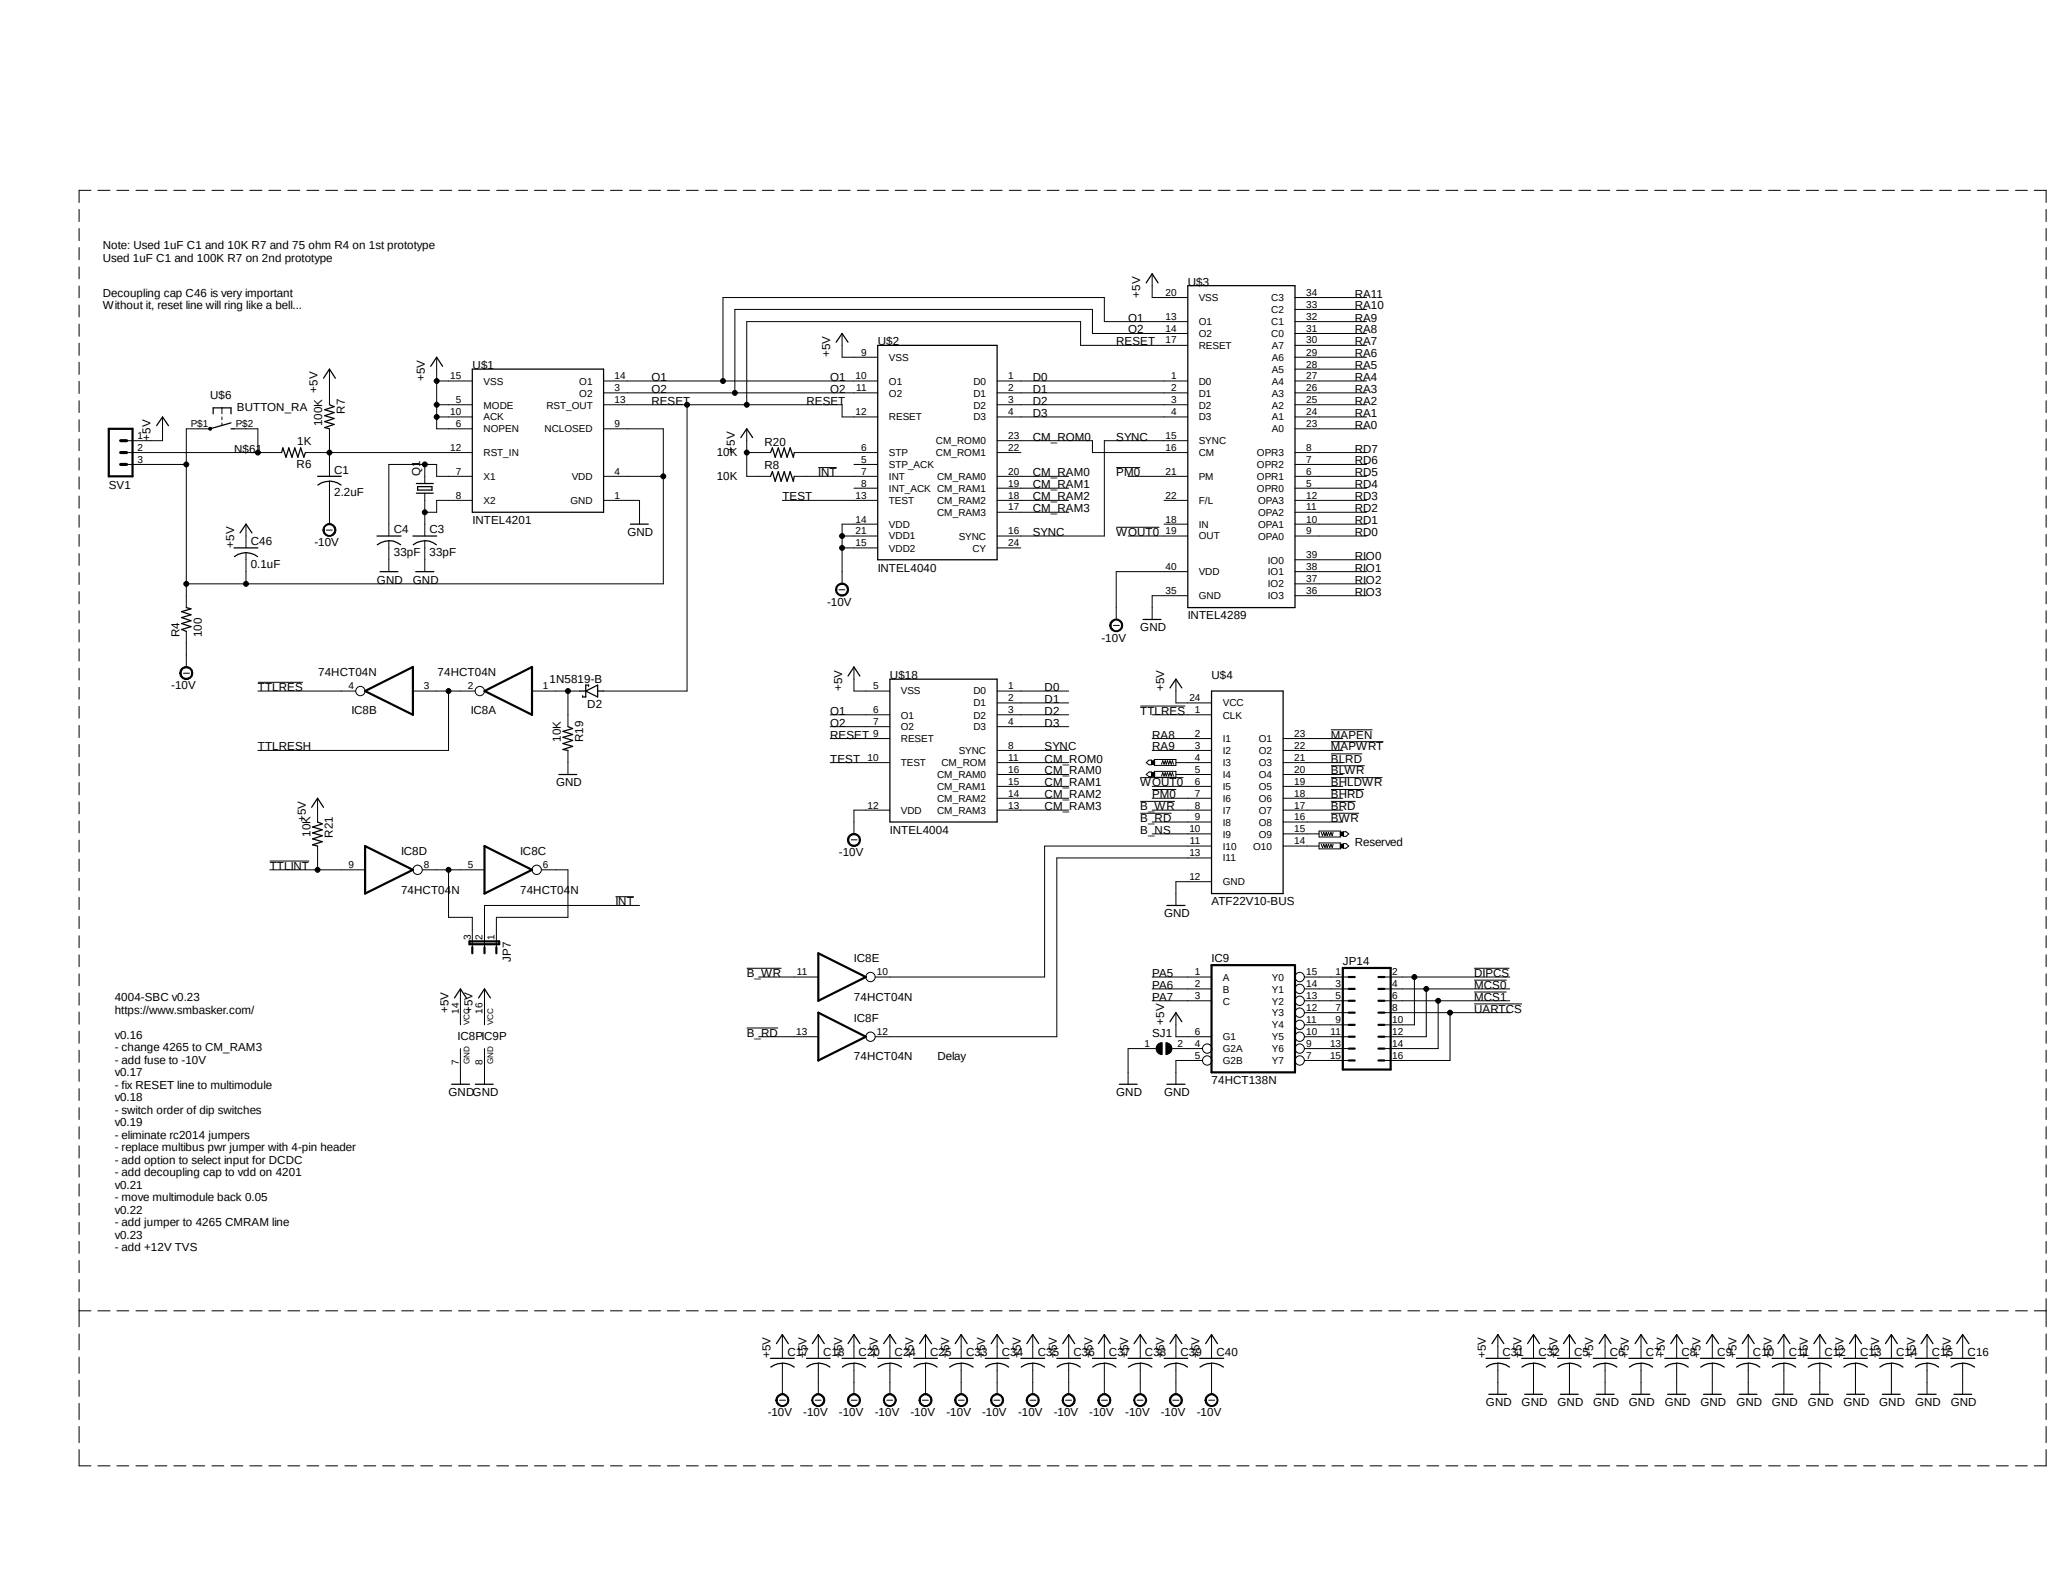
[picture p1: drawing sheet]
<svg xmlns="http://www.w3.org/2000/svg" width="279mm" height="216mm" viewBox="0 0 279 216" stroke-linecap="round" stroke-linejoin="round" font-family="sans-serif">
<defs><g id="words">
<g font-size="1.6">
<text x="13.9" y="33.8">Note: Used 1uF C1 and 10K R7 and 75 ohm R4 on 1st prototype</text>
<text x="13.9" y="35.5">Used 1uF C1 and 100K R7 on 2nd prototype</text>
<text x="13.9" y="40.2">Decoupling cap C46 is very important</text>
<text x="13.9" y="41.9">Without it, reset line will ring like a bell...</text>
<text x="154.4" y="40.3" transform="rotate(-90 154.4 40.3)">+5V</text>
<text x="160.9" y="38.7">U$3</text>
<text x="183.5" y="41.9">RA10</text>
<text x="183.5" y="40.3">RA11</text>
<text x="118.9" y="46.8">U$2</text>
<text x="151.2" y="46.8">RESET</text>
<text x="152.8" y="43.6">O1</text>
<text x="152.8" y="45.2">O2</text>
<text x="183.5" y="46.8">RA7</text>
<text x="183.5" y="45.2">RA8</text>
<text x="183.5" y="43.6">RA9</text>
<text x="43" y="53.2" transform="rotate(-90 43 53.2)">+5V</text>
<text x="57.5" y="51.6" transform="rotate(-90 57.5 51.6)">+5V</text>
<text x="64" y="50">U$1</text>
<text x="88.2" y="51.6">O1</text>
<text x="88.2" y="53.2">O2</text>
<text x="112.4" y="51.6">O1</text>
<text x="112.4" y="53.2">O2</text>
<text x="112.4" y="48.4" transform="rotate(-90 112.4 48.4)">+5V</text>
<text x="139.9" y="51.6">D0</text>
<text x="139.9" y="53.2">D1</text>
<text x="183.5" y="53.2">RA3</text>
<text x="183.5" y="51.6">RA4</text>
<text x="183.5" y="50">RA5</text>
<text x="183.5" y="48.4">RA6</text>
<text x="20.4" y="59.7" transform="rotate(-90 20.4 59.7)">+5V</text>
<text x="28.4" y="54">U$6</text>
<text x="32.1" y="55.7">BUTTON_RA</text>
<text x="43.6" y="57.7" transform="rotate(-90 43.6 57.7)">100K</text>
<text x="46.7" y="56" transform="rotate(-90 46.7 56)">R7</text>
<text x="88.2" y="54.8">RESET</text>
<text x="109.2" y="54.8">RESET</text>
<text x="139.9" y="54.8">D2</text>
<text x="139.9" y="56.5">D3</text>
<text x="139.9" y="59.7">CM_ROM0</text>
<text x="151.2" y="59.7">SYNC</text>
<text x="183.5" y="58.1">RA0</text>
<text x="183.5" y="56.5">RA1</text>
<text x="183.5" y="54.8">RA2</text>
<text x="31.7" y="61.3">N$61</text>
<text x="40.2" y="63.4">R6</text>
<text x="40.3" y="60.3">1K</text>
<text x="45.3" y="64.1">C1</text>
<text x="56.9" y="64.5" transform="rotate(-90 56.9 64.5)">Q1</text>
<text x="97.1" y="65">10K</text>
<text x="97.1" y="61.8">10K</text>
<text x="99.5" y="61.3" transform="rotate(-90 99.5 61.3)">+5V</text>
<text x="103.5" y="63.6">R8</text>
<text x="103.5" y="60.4">R20</text>
<text x="110.8" y="64.5">INT</text>
<text x="139.9" y="64.5">CM_RAM0</text>
<text x="151.2" y="64.5">PM0</text>
<text x="183.5" y="64.5">RD5</text>
<text x="183.5" y="62.9">RD6</text>
<text x="183.5" y="61.3">RD7</text>
<text x="14.7" y="66.2">SV1</text>
<text x="45.3" y="67.2">2.2uF</text>
<text x="64" y="71">INTEL4201</text>
<text x="106" y="67.8">TEST</text>
<text x="139.9" y="66.1">CM_RAM1</text>
<text x="139.9" y="67.8">CM_RAM2</text>
<text x="139.9" y="69.4">CM_RAM3</text>
<text x="183.5" y="71">RD1</text>
<text x="183.5" y="69.4">RD2</text>
<text x="183.5" y="67.8">RD3</text>
<text x="183.5" y="66.1">RD4</text>
<text x="31.7" y="74.2" transform="rotate(-90 31.7 74.2)">+5V</text>
<text x="34" y="73.8">C46</text>
<text x="34" y="76.9">0.1uF</text>
<text x="42.6" y="74">-10V</text>
<text x="53.3" y="75.3">33pF</text>
<text x="53.3" y="72.2">C4</text>
<text x="58.2" y="75.3">33pF</text>
<text x="58.2" y="72.2">C3</text>
<text x="85" y="72.6">GND</text>
<text x="118.9" y="77.4">INTEL4040</text>
<text x="139.9" y="72.6">SYNC</text>
<text x="151.2" y="72.6">WOUT0</text>
<text x="183.5" y="72.6">RD0</text>
<text x="183.5" y="77.4">RIO1</text>
<text x="183.5" y="75.8">RIO0</text>
<text x="51.1" y="79.1">GND</text>
<text x="55.9" y="79.1">GND</text>
<text x="112" y="82">-10V</text>
<text x="160.9" y="83.9">INTEL4289</text>
<text x="183.5" y="80.7">RIO3</text>
<text x="183.5" y="79.1">RIO2</text>
<text x="24.3" y="86.3" transform="rotate(-90 24.3 86.3)">R4</text>
<text x="27.3" y="86.3" transform="rotate(-90 27.3 86.3)">100</text>
<text x="149.2" y="86.9">-10V</text>
<text x="154.4" y="85.5">GND</text>
<text x="23.2" y="93.3">-10V</text>
<text x="34.9" y="93.6">TTLRES</text>
<text x="43.1" y="91.5">74HCT04N</text>
<text x="59.3" y="91.5">74HCT04N</text>
<text x="74.4" y="92.5">1N5819-B</text>
<text x="79.5" y="95.9">D2</text>
<text x="114" y="93.6" transform="rotate(-90 114 93.6)">+5V</text>
<text x="120.5" y="92">U$18</text>
<text x="141.5" y="93.6">D0</text>
<text x="141.5" y="95.2">D1</text>
<text x="157.6" y="93.6" transform="rotate(-90 157.6 93.6)">+5V</text>
<text x="164.1" y="92">U$4</text>
<text x="34.9" y="101.6">TTLRESH</text>
<text x="47.6" y="96.7">IC8B</text>
<text x="63.8" y="96.7">IC8A</text>
<text x="75.9" y="100.5" transform="rotate(-90 75.9 100.5)">10K</text>
<text x="79" y="100.5" transform="rotate(-90 79 100.5)">R19</text>
<text x="112.4" y="96.8">O1</text>
<text x="112.4" y="98.4">O2</text>
<text x="112.4" y="100">RESET</text>
<text x="141.5" y="96.8">D2</text>
<text x="141.5" y="98.4">D3</text>
<text x="141.5" y="101.6">SYNC</text>
<text x="154.4" y="96.8">TTLRES</text>
<text x="156" y="100">RA8</text>
<text x="156" y="101.6">RA9</text>
<text x="180.3" y="100">MAPEN</text>
<text x="180.3" y="101.6">MAPWRT</text>
<text x="75.3" y="106.5">GND</text>
<text x="112.4" y="103.3">TEST</text>
<text x="141.5" y="104.9">CM_RAM0</text>
<text x="141.5" y="106.5">CM_RAM1</text>
<text x="141.5" y="103.3">CM_ROM0</text>
<text x="154.4" y="106.5">WOUT0</text>
<text x="180.3" y="104.9">BLWR</text>
<text x="180.3" y="106.5">BHLDWR</text>
<text x="180.3" y="103.3">BLRD</text>
<text x="41.4" y="111.3" transform="rotate(-90 41.4 111.3)">+5V</text>
<text x="42" y="113.4" transform="rotate(-90 42 113.4)">10K</text>
<text x="45.1" y="113.5" transform="rotate(-90 45.1 113.5)">R21</text>
<text x="120.5" y="112.9">INTEL4004</text>
<text x="141.5" y="108.1">CM_RAM2</text>
<text x="141.5" y="109.7">CM_RAM3</text>
<text x="154.4" y="109.7">B_WR</text>
<text x="154.4" y="111.3">B_RD</text>
<text x="154.4" y="112.9">B_NS</text>
<text x="156" y="108.1">PM0</text>
<text x="180.3" y="108.1">BHRD</text>
<text x="180.3" y="109.7">BRD</text>
<text x="180.3" y="111.3">BWR</text>
<text x="36.5" y="117.8">TTLINT</text>
<text x="54.3" y="115.8">IC8D</text>
<text x="70.4" y="115.8">IC8C</text>
<text x="113.6" y="116">-10V</text>
<text x="183.5" y="114.6">Reserved</text>
<text x="54.3" y="121">74HCT04N</text>
<text x="70.4" y="121">74HCT04N</text>
<text x="83.4" y="122.6">INT</text>
<text x="157.6" y="124.2">GND</text>
<text x="164.1" y="122.6">ATF22V10-BUS</text>
<text x="69.2" y="130.3" transform="rotate(-90 69.2 130.3)">JP7</text>
<text x="115.7" y="130.3">IC8E</text>
<text x="164.1" y="130.3">IC9</text>
<text x="181.9" y="130.7">JP14</text>
<text x="15.5" y="135.6">4004-SBC v0.23</text>
<text x="15.5" y="137.3">https://www.smbasker.com/</text>
<text x="60.7" y="137.2" transform="rotate(-90 60.7 137.2)">+5V</text>
<text x="64" y="137.2" transform="rotate(-90 64 137.2)">+5V</text>
<text x="101.1" y="132.3">B_WR</text>
<text x="115.7" y="135.6">74HCT04N</text>
<text x="156" y="132.3">PA5</text>
<text x="156" y="133.9">PA6</text>
<text x="156" y="135.6">PA7</text>
<text x="199.6" y="137.2">UARTCS</text>
<text x="199.6" y="133.9">MCS0</text>
<text x="199.6" y="135.6">MCS1</text>
<text x="199.6" y="132.3">DIPCS</text>
<text x="15.5" y="140.7">v0.16</text>
<text x="15.5" y="142.4">- change 4265 to CM_RAM3</text>
<text x="62" y="140.8">IC8PIC9P</text>
<text x="101.1" y="140.4">B_RD</text>
<text x="115.7" y="143.6">74HCT04N</text>
<text x="115.7" y="138.4">IC8F</text>
<text x="127" y="143.6">Delay</text>
<text x="156" y="140.4">SJ1</text>
<text x="157.6" y="138.8" transform="rotate(-90 157.6 138.8)">+5V</text>
<text x="15.5" y="144.1">- add fuse to -10V</text>
<text x="15.5" y="145.8">v0.17</text>
<text x="15.5" y="147.4">- fix RESET line to multimodule</text>
<text x="15.5" y="149.1">v0.18</text>
<text x="60.7" y="148.5">GNDGND</text>
<text x="151.2" y="148.5">GND</text>
<text x="157.6" y="148.5">GND</text>
<text x="164.1" y="146.9">74HCT138N</text>
<text x="15.5" y="150.8">- switch order of dip switches</text>
<text x="15.5" y="152.5">v0.19</text>
<text x="15.5" y="154.2">- eliminate rc2014 jumpers</text>
<text x="15.5" y="155.9">- replace multibus pwr jumper with 4-pin header</text>
<text x="15.5" y="157.6">- add option to select input for DCDC</text>
<text x="15.5" y="159.3">- add decoupling cap to vdd on 4201</text>
<text x="15.5" y="161">v0.21</text>
<text x="15.5" y="162.7">- move multimodule back 0.05</text>
<text x="15.5" y="164.4">v0.22</text>
<text x="15.5" y="166.1">- add jumper to 4265 CMRAM line</text>
<text x="15.5" y="167.8">v0.23</text>
<text x="15.5" y="169.5">- add +12V TVS</text>
<text x="104.4" y="184" transform="rotate(-90 104.4 184)">+5V</text>
<text x="106.6" y="183.6">C17</text>
<text x="109.2" y="184" transform="rotate(-90 109.2 184)">+5V</text>
<text x="111.5" y="183.6">C18</text>
<text x="114" y="184" transform="rotate(-90 114 184)">+5V</text>
<text x="116.3" y="183.6">C20</text>
<text x="118.9" y="184" transform="rotate(-90 118.9 184)">+5V</text>
<text x="121.2" y="183.6">C24</text>
<text x="123.7" y="184" transform="rotate(-90 123.7 184)">+5V</text>
<text x="126" y="183.6">C25</text>
<text x="128.6" y="184" transform="rotate(-90 128.6 184)">+5V</text>
<text x="130.8" y="183.6">C33</text>
<text x="133.4" y="184" transform="rotate(-90 133.4 184)">+5V</text>
<text x="135.7" y="183.6">C34</text>
<text x="138.3" y="184" transform="rotate(-90 138.3 184)">+5V</text>
<text x="140.5" y="183.6">C35</text>
<text x="143.1" y="184" transform="rotate(-90 143.1 184)">+5V</text>
<text x="145.4" y="183.6">C36</text>
<text x="148" y="184" transform="rotate(-90 148 184)">+5V</text>
<text x="150.2" y="183.6">C37</text>
<text x="152.8" y="184" transform="rotate(-90 152.8 184)">+5V</text>
<text x="155.1" y="183.6">C38</text>
<text x="157.6" y="184" transform="rotate(-90 157.6 184)">+5V</text>
<text x="159.9" y="183.6">C39</text>
<text x="162.5" y="184" transform="rotate(-90 162.5 184)">+5V</text>
<text x="164.8" y="183.6">C40</text>
<text x="201.3" y="184" transform="rotate(-90 201.3 184)">+5V</text>
<text x="203.5" y="183.6">C31</text>
<text x="206.1" y="184" transform="rotate(-90 206.1 184)">+5V</text>
<text x="208.4" y="183.6">C32</text>
<text x="210.9" y="184" transform="rotate(-90 210.9 184)">+5V</text>
<text x="213.2" y="183.6">C5</text>
<text x="215.8" y="184" transform="rotate(-90 215.8 184)">+5V</text>
<text x="218" y="183.6">C6</text>
<text x="220.6" y="184" transform="rotate(-90 220.6 184)">+5V</text>
<text x="222.9" y="183.6">C7</text>
<text x="225.5" y="184" transform="rotate(-90 225.5 184)">+5V</text>
<text x="227.7" y="183.6">C8</text>
<text x="230.3" y="184" transform="rotate(-90 230.3 184)">+5V</text>
<text x="232.6" y="183.6">C9</text>
<text x="235.2" y="184" transform="rotate(-90 235.2 184)">+5V</text>
<text x="237.4" y="183.6">C10</text>
<text x="240" y="184" transform="rotate(-90 240 184)">+5V</text>
<text x="242.3" y="183.6">C11</text>
<text x="244.9" y="184" transform="rotate(-90 244.9 184)">+5V</text>
<text x="247.1" y="183.6">C12</text>
<text x="249.7" y="184" transform="rotate(-90 249.7 184)">+5V</text>
<text x="251.9" y="183.6">C13</text>
<text x="254.5" y="184" transform="rotate(-90 254.5 184)">+5V</text>
<text x="256.8" y="183.6">C14</text>
<text x="259.4" y="184" transform="rotate(-90 259.4 184)">+5V</text>
<text x="261.6" y="183.6">C15</text>
<text x="264.2" y="184" transform="rotate(-90 264.2 184)">+5V</text>
<text x="266.5" y="183.6">C16</text>
<text x="104" y="191.8">-10V</text>
<text x="108.8" y="191.8">-10V</text>
<text x="113.6" y="191.8">-10V</text>
<text x="118.5" y="191.8">-10V</text>
<text x="123.3" y="191.8">-10V</text>
<text x="128.2" y="191.8">-10V</text>
<text x="133" y="191.8">-10V</text>
<text x="137.9" y="191.8">-10V</text>
<text x="142.7" y="191.8">-10V</text>
<text x="147.5" y="191.8">-10V</text>
<text x="152.4" y="191.8">-10V</text>
<text x="157.2" y="191.8">-10V</text>
<text x="162.1" y="191.8">-10V</text>
<text x="201.3" y="190.5">GND</text>
<text x="206.1" y="190.5">GND</text>
<text x="210.9" y="190.5">GND</text>
<text x="215.8" y="190.5">GND</text>
<text x="220.6" y="190.5">GND</text>
<text x="225.5" y="190.5">GND</text>
<text x="230.3" y="190.5">GND</text>
<text x="235.2" y="190.5">GND</text>
<text x="240" y="190.5">GND</text>
<text x="244.9" y="190.5">GND</text>
<text x="249.7" y="190.5">GND</text>
<text x="254.5" y="190.5">GND</text>
<text x="259.4" y="190.5">GND</text>
<text x="264.2" y="190.5">GND</text>
</g>
<g font-size="1.4">
<text x="157.9" y="40.1">20</text>
<text x="162.3" y="40.8">VSS</text>
<text x="172.2" y="40.8">C3</text>
<text x="176.9" y="40.1">34</text>
<text x="176.9" y="41.7">33</text>
<text x="157.9" y="43.3">13</text>
<text x="157.9" y="44.9">14</text>
<text x="157.9" y="46.5">17</text>
<text x="162.3" y="44">O1</text>
<text x="162.3" y="45.6">O2</text>
<text x="162.3" y="47.2">RESET</text>
<text x="172.2" y="42.4">C2</text>
<text x="172.2" y="44">C1</text>
<text x="172.2" y="45.6">C0</text>
<text x="172.3" y="47.2">A7</text>
<text x="176.9" y="43.3">32</text>
<text x="176.9" y="44.9">31</text>
<text x="176.9" y="46.5">30</text>
<text x="61" y="51.4">15</text>
<text x="65.5" y="52.1">VSS</text>
<text x="78.4" y="52.1">O1</text>
<text x="78.4" y="53.7">O2</text>
<text x="83.2" y="51.4">14</text>
<text x="83.2" y="53">3</text>
<text x="115.9" y="51.4">10</text>
<text x="116" y="53">11</text>
<text x="116.6" y="48.2">9</text>
<text x="120.4" y="48.9">VSS</text>
<text x="120.4" y="52.1">O1</text>
<text x="120.4" y="53.7">O2</text>
<text x="131.8" y="52.1">D0</text>
<text x="131.8" y="53.7">D1</text>
<text x="136.5" y="51.4">1</text>
<text x="136.5" y="53">2</text>
<text x="158.6" y="51.4">1</text>
<text x="158.6" y="53">2</text>
<text x="162.3" y="52.1">D0</text>
<text x="162.3" y="53.7">D1</text>
<text x="172.3" y="48.9">A6</text>
<text x="172.3" y="50.5">A5</text>
<text x="172.3" y="52.1">A4</text>
<text x="172.3" y="53.7">A3</text>
<text x="176.9" y="48.2">29</text>
<text x="176.9" y="49.8">28</text>
<text x="176.9" y="51.4">27</text>
<text x="176.9" y="53">26</text>
<text x="18.6" y="59.5">1</text>
<text x="25.8" y="57.8">P$1</text>
<text x="31.9" y="57.8">P$2</text>
<text x="61" y="56.2">10</text>
<text x="61.7" y="54.6">5</text>
<text x="61.7" y="57.8">6</text>
<text x="65.5" y="55.3">MODE</text>
<text x="65.5" y="56.9">ACK</text>
<text x="65.5" y="58.5">NOPEN</text>
<text x="73.7" y="58.5">NCLOSED</text>
<text x="74" y="55.3">RST_OUT</text>
<text x="83.2" y="54.6">13</text>
<text x="83.2" y="57.8">9</text>
<text x="115.9" y="56.2">12</text>
<text x="120.4" y="56.9">RESET</text>
<text x="131.8" y="55.3">D2</text>
<text x="131.8" y="56.9">D3</text>
<text x="136.5" y="54.6">3</text>
<text x="136.5" y="56.2">4</text>
<text x="136.5" y="59.5">23</text>
<text x="157.9" y="59.5">15</text>
<text x="158.6" y="54.6">3</text>
<text x="158.6" y="56.2">4</text>
<text x="162.3" y="55.3">D2</text>
<text x="162.3" y="56.9">D3</text>
<text x="172.3" y="55.3">A2</text>
<text x="172.3" y="56.9">A1</text>
<text x="172.3" y="58.5">A0</text>
<text x="176.9" y="54.6">25</text>
<text x="176.9" y="56.2">24</text>
<text x="176.9" y="57.8">23</text>
<text x="18.6" y="61.1">2</text>
<text x="18.6" y="62.7">3</text>
<text x="61" y="61.1">12</text>
<text x="61.7" y="64.3">7</text>
<text x="65.5" y="61.8">RST_IN</text>
<text x="65.5" y="65">X1</text>
<text x="77.4" y="65">VDD</text>
<text x="83.2" y="64.3">4</text>
<text x="116.6" y="61.1">6</text>
<text x="116.6" y="64.3">7</text>
<text x="116.6" y="62.7">5</text>
<text x="116.6" y="65.9">8</text>
<text x="120.4" y="61.8">STP</text>
<text x="120.4" y="65">INT</text>
<text x="120.4" y="63.4">STP_ACK</text>
<text x="126.7" y="60.2">CM_ROM0</text>
<text x="126.7" y="61.8">CM_ROM1</text>
<text x="126.9" y="65">CM_RAM0</text>
<text x="136.5" y="65.9">19</text>
<text x="136.5" y="61.1">22</text>
<text x="136.5" y="64.3">20</text>
<text x="157.9" y="61.1">16</text>
<text x="157.9" y="64.3">21</text>
<text x="162.3" y="60.2">SYNC</text>
<text x="162.3" y="61.8">CM</text>
<text x="162.3" y="65">PM</text>
<text x="170.2" y="61.8">OPR3</text>
<text x="170.2" y="63.4">OPR2</text>
<text x="170.2" y="65">OPR1</text>
<text x="176.9" y="61.1">8</text>
<text x="176.9" y="62.7">7</text>
<text x="176.9" y="64.3">6</text>
<text x="176.9" y="65.9">5</text>
<text x="61.7" y="67.5">8</text>
<text x="65.5" y="68.2">X2</text>
<text x="77.3" y="68.2">GND</text>
<text x="83.2" y="67.5">1</text>
<text x="115.9" y="67.5">13</text>
<text x="115.9" y="70.8">14</text>
<text x="120.4" y="68.2">TEST</text>
<text x="120.4" y="71.5">VDD</text>
<text x="120.4" y="66.6">INT_ACK CM_RAM1</text>
<text x="126.9" y="68.2">CM_RAM2</text>
<text x="126.9" y="69.8">CM_RAM3</text>
<text x="136.5" y="67.5">18</text>
<text x="136.5" y="69.1">17</text>
<text x="157.9" y="70.8">18</text>
<text x="157.9" y="67.5">22</text>
<text x="162.3" y="71.5">IN</text>
<text x="162.3" y="68.2">F/L</text>
<text x="170.2" y="66.6">OPR0</text>
<text x="170.4" y="68.2">OPA3</text>
<text x="170.4" y="69.8">OPA2</text>
<text x="170.4" y="71.5">OPA1</text>
<text x="176.9" y="67.5">12</text>
<text x="176.9" y="69.1">11</text>
<text x="176.9" y="70.8">10</text>
<text x="115.9" y="72.4">21</text>
<text x="115.9" y="74">15</text>
<text x="120.4" y="73.1">VDD1</text>
<text x="120.4" y="74.7">VDD2</text>
<text x="129.8" y="73.1">SYNC</text>
<text x="131.7" y="74.7">CY</text>
<text x="136.5" y="72.4">16</text>
<text x="136.5" y="74">24</text>
<text x="157.9" y="77.2">40</text>
<text x="157.9" y="72.4">19</text>
<text x="162.3" y="77.9">VDD</text>
<text x="162.3" y="73.1">OUT</text>
<text x="170.4" y="73.1">OPA0</text>
<text x="171.7" y="76.3">IO0</text>
<text x="171.7" y="77.9">IO1</text>
<text x="176.9" y="72.4">9</text>
<text x="176.9" y="75.6">39</text>
<text x="176.9" y="77.2">38</text>
<text x="157.9" y="80.4">35</text>
<text x="162.3" y="81.2">GND</text>
<text x="171.7" y="79.5">IO2</text>
<text x="171.7" y="81.2">IO3</text>
<text x="176.9" y="78.8">37</text>
<text x="176.9" y="80.4">36</text>
<text x="47.2" y="93.3">4</text>
<text x="57.4" y="93.3">3</text>
<text x="63.4" y="93.3">2</text>
<text x="73.5" y="93.3">1</text>
<text x="118.2" y="93.3">5</text>
<text x="122" y="94.1">VSS</text>
<text x="131.8" y="94.1">D0</text>
<text x="131.8" y="95.7">D1</text>
<text x="136.5" y="93.3">1</text>
<text x="136.5" y="95">2</text>
<text x="161.1" y="95">24</text>
<text x="165.6" y="95.7">VCC</text>
<text x="118.2" y="96.6">6</text>
<text x="118.2" y="98.2">7</text>
<text x="118.2" y="99.8">9</text>
<text x="122" y="97.3">O1</text>
<text x="122" y="98.9">O2</text>
<text x="122" y="100.5">RESET</text>
<text x="131.8" y="97.3">D2</text>
<text x="131.8" y="98.9">D3</text>
<text x="136.5" y="96.6">3</text>
<text x="136.5" y="98.2">4</text>
<text x="136.5" y="101.4">8</text>
<text x="161.8" y="96.6">1</text>
<text x="161.8" y="99.8">2</text>
<text x="161.8" y="101.4">3</text>
<text x="165.6" y="97.3">CLK</text>
<text x="165.6" y="100.5">I1</text>
<text x="170.5" y="100.5">O1</text>
<text x="175.3" y="99.8">23</text>
<text x="175.3" y="101.4">22</text>
<text x="117.5" y="103">10</text>
<text x="122" y="103.8">TEST</text>
<text x="126.9" y="105.4">CM_RAM0</text>
<text x="126.9" y="107">CM_RAM1</text>
<text x="127.5" y="103.8">CM_ROM</text>
<text x="129.8" y="102.2">SYNC</text>
<text x="136.5" y="103">11</text>
<text x="136.5" y="104.6">16</text>
<text x="136.5" y="106.3">15</text>
<text x="136.5" y="107.9">14</text>
<text x="161.8" y="103">4</text>
<text x="161.8" y="104.6">5</text>
<text x="161.8" y="106.3">6</text>
<text x="161.8" y="107.9">7</text>
<text x="165.6" y="102.2">I2</text>
<text x="165.6" y="103.8">I3</text>
<text x="165.6" y="105.4">I4</text>
<text x="165.6" y="107">I5</text>
<text x="170.5" y="102.2">O2</text>
<text x="170.5" y="103.8">O3</text>
<text x="170.5" y="105.4">O4</text>
<text x="170.5" y="107">O5</text>
<text x="175.3" y="103">21</text>
<text x="175.3" y="104.6">20</text>
<text x="175.3" y="106.3">19</text>
<text x="175.3" y="107.9">18</text>
<text x="117.5" y="109.5">12</text>
<text x="122" y="110.2">VDD</text>
<text x="126.9" y="108.6">CM_RAM2</text>
<text x="126.9" y="110.2">CM_RAM3</text>
<text x="136.5" y="109.5">13</text>
<text x="161.1" y="112.7">10</text>
<text x="161.8" y="109.5">8</text>
<text x="161.8" y="111.1">9</text>
<text x="165.6" y="108.6">I6</text>
<text x="165.6" y="110.2">I7</text>
<text x="165.6" y="111.8">I8</text>
<text x="165.6" y="113.5">I9</text>
<text x="170.5" y="108.6">O6</text>
<text x="170.5" y="110.2">O7</text>
<text x="170.5" y="111.8">O8</text>
<text x="170.5" y="113.5">O9</text>
<text x="175.3" y="109.5">17</text>
<text x="175.3" y="111.1">16</text>
<text x="175.3" y="112.7">15</text>
<text x="47.2" y="117.6">9</text>
<text x="57.4" y="117.6">8</text>
<text x="63.4" y="117.6">5</text>
<text x="73.5" y="117.6">6</text>
<text x="161.1" y="116">13</text>
<text x="161.1" y="119.2">12</text>
<text x="161.2" y="114.3">11</text>
<text x="165.6" y="115.1">I10</text>
<text x="165.6" y="116.7">I11</text>
<text x="165.6" y="119.9">GND</text>
<text x="169.7" y="115.1">O10</text>
<text x="175.3" y="114.3">14</text>
<text x="63.8" y="127.3" transform="rotate(-90 63.8 127.3)">3</text>
<text x="65.4" y="127.3" transform="rotate(-90 65.4 127.3)">2</text>
<text x="67" y="127.3" transform="rotate(-90 67 127.3)">1</text>
<text x="62.1" y="137.3" transform="rotate(-90 62.1 137.3)">14</text>
<text x="65.4" y="137.3" transform="rotate(-90 65.4 137.3)">16</text>
<text x="107.9" y="132.1">11</text>
<text x="118.7" y="132.1">10</text>
<text x="161.8" y="132.1">1</text>
<text x="161.8" y="133.7">2</text>
<text x="161.8" y="135.3">3</text>
<text x="165.6" y="132.8">A</text>
<text x="165.6" y="134.5">B</text>
<text x="165.6" y="136.1">C</text>
<text x="172.3" y="137.7">Y3</text>
<text x="172.3" y="136.1">Y2</text>
<text x="172.3" y="134.5">Y1</text>
<text x="172.3" y="132.8">Y0</text>
<text x="176.9" y="136.9">12</text>
<text x="176.9" y="135.3">13</text>
<text x="176.9" y="133.7">14</text>
<text x="176.9" y="132.1">15</text>
<text x="180.9" y="132.1">1</text>
<text x="180.9" y="133.7">3</text>
<text x="180.9" y="135.3">5</text>
<text x="180.9" y="136.9">7</text>
<text x="188.6" y="132.1">2</text>
<text x="188.6" y="133.7">4</text>
<text x="188.6" y="135.3">6</text>
<text x="188.6" y="136.9">8</text>
<text x="107.8" y="140.2">13</text>
<text x="118.7" y="140.2">12</text>
<text x="155" y="141.8">1</text>
<text x="159.5" y="141.8">2</text>
<text x="161.8" y="141.8">4</text>
<text x="161.8" y="143.4">5</text>
<text x="161.8" y="140.2">6</text>
<text x="165.6" y="142.5">G2A</text>
<text x="165.6" y="140.9">G1</text>
<text x="172.3" y="142.5">Y6</text>
<text x="172.3" y="140.9">Y5</text>
<text x="172.3" y="139.3">Y4</text>
<text x="176.9" y="143.4">7</text>
<text x="176.9" y="141.8">9</text>
<text x="176.9" y="140.2">10</text>
<text x="176.9" y="138.6">11</text>
<text x="180.1" y="141.8">13</text>
<text x="180.1" y="143.4">15</text>
<text x="180.2" y="140.2">11</text>
<text x="180.9" y="138.6">9</text>
<text x="188.6" y="140.2">12</text>
<text x="188.6" y="141.8">14</text>
<text x="188.6" y="143.4">16</text>
<text x="188.6" y="138.6">10</text>
<text x="62.1" y="144.3" transform="rotate(-90 62.1 144.3)">7</text>
<text x="65.4" y="144.3" transform="rotate(-90 65.4 144.3)">8</text>
<text x="165.6" y="144.1">G2B</text>
<text x="172.3" y="144.1">Y7</text>
</g>
<g font-size="1.1">
<text x="63.6" y="138.8" transform="rotate(-90 63.6 138.8)">VCC</text>
<text x="66.8" y="138.8" transform="rotate(-90 66.8 138.8)">VCC</text>
<text x="63.6" y="144.1" transform="rotate(-90 63.6 144.1)">GND</text>
<text x="66.8" y="144.1" transform="rotate(-90 66.8 144.1)">GND</text>
</g>
</g></defs>
<path d="M10.6 25.7l266.6 172.9M277.2 25.7l-266.6 172.9" fill="none" stroke="#fff" stroke-width=".14"/>
<g fill="none" stroke="#000" stroke-width=".14">
<path d="M10.7 28.4v1.6M10.7 30.9v1.7M10.7 33.5v1.7M10.7 36.2v1.6M10.7 38.7v1.6M12.3 25.8h-1.6v1.6M13.3 25.8h1.6M15.8 25.8h1.6M18.4 25.8h1.6M21 25.8h1.6M23.5 25.8h1.7M26.1 25.8h1.6"/>
<path d="M28.7 25.8h1.6M31.3 25.8h1.6M33.8 25.8h1.7M36.4 25.8h1.6M39 25.8h1.6M41.6 25.8h1.6M44.1 25.8h1.6M46.7 25.8h1.6M49.3 25.8h1.6M51.8 25.8h1.7M54.4 25.8h1.6M57 25.8h1.6"/>
<path d="M59.6 25.8h1.6M62.1 25.8h1.7M64.7 25.8h1.6M67.3 25.8h1.6M69.8 25.8h1.7M72.4 25.8h1.6M75 25.8h1.6M77.6 25.8h1.6M80.1 25.8h1.6M82.7 25.8h1.6M85.3 25.8h1.6M87.8 25.8h1.7"/>
<path d="M90.4 25.8h1.6M93 25.8h1.6M95.5 25.8h1.7M98.1 25.8h1.6M100.7 25.8h1.6M103.3 25.8h1.6M105.8 25.8h1.6M108.4 25.8h1.6M111 25.8h1.6M113.5 25.8h1.6M116.1 25.8h1.6M118.7 25.8h1.6"/>
<path d="M121.2 25.8h1.7M123.8 25.8h1.6M126.4 25.8h1.6M128.9 25.8h1.7M131.5 25.8h1.6M134.1 25.8h1.6M136.7 25.8h1.6M139.2 25.8h1.7M141.8 25.8h1.6M144.4 25.8h1.6M147 25.8h1.6M149.5 25.8h1.7"/>
<path d="M152.1 25.8h1.6M154.7 25.8h1.6M156 37.1v3.2h4.9M157.3 25.8h1.6M159.8 25.8h1.6M162.4 25.8h1.6M165 25.8h1.6M167.5 25.8h1.7M170.1 25.8h1.6M172.7 25.8h1.6M175.3 25.8h1.6M177.8 25.8h1.7"/>
<path d="M180.4 25.8h1.6M183 25.8h1.6M185.5 25.8h1.7M188.1 25.8h1.6M190.7 25.8h1.6M193.3 25.8h1.6M195.8 25.8h1.6M198.4 25.8h1.6M201 25.8h1.6M203.5 25.8h1.6M206.1 25.8h1.6M208.7 25.8h1.6"/>
<path d="M211.2 25.8h1.7M213.8 25.8h1.6M216.4 25.8h1.6M218.9 25.8h1.7M221.5 25.8h1.6M224.1 25.8h1.6M226.7 25.8h1.6M229.2 25.8h1.6M231.8 25.8h1.6M234.4 25.8h1.6M236.9 25.8h1.6M239.5 25.8h1.6"/>
<path d="M242.1 25.8h1.6M244.6 25.8h1.7M247.2 25.8h1.6M249.8 25.8h1.6M252.4 25.8h1.6M254.9 25.8h1.7M257.5 25.8h1.6M260.1 25.8h1.6M262.7 25.8h1.6M265.2 25.8h1.7M267.8 25.8h1.6M270.4 25.8h1.6"/>
<path d="M273 25.8h1.6M275.5 25.8h1.6v1.6M277.1 28.4v1.6M277.1 30.9v1.7M277.1 33.5v1.7M277.1 36.2v1.6M277.1 38.7v1.6M10.7 41.3v1.6M10.7 43.9v1.7M10.7 46.5v1.6M10.7 49.1v1.6M10.7 51.6v1.7"/>
<path d="M10.7 54.3v1.6M10.7 56.9v1.6M10.7 59.4v1.6M22 56.5v3.2h-4.9M28.3 57.9h.3v.3l-.2 .1-.1-.1-.1-.1zM28.4 58.1h-3.2v24.2M30.1 55.2v.8M30.1 56.5v.4M30.1 57.3v.4M31.7 58.1h3.2v3.2M44.6 50v4.8M44.6 58.1v6.4"/>
<path d="M59.1 48.4v9.7h4.9M59.1 51.6h4.9M59.1 54.8h4.9M59.1 56.5h4.9M81.7 58.1h8.1v21h-64.6M81.7 51.6h37.2M81.7 54.8h32.3v1.7h4.9M81.7 53.2h37.2M93 54.8v38.8h-11.3M101.1 58.1v6.4h3.3M114 45.2v3.2h4.9M135 59.7h13v1.6h12.9"/>
<path d="M135 51.6h25.9M135 54.8h25.9M135 56.5h25.9M135 53.2h25.9M160.9 59.7h-11.3v12.9h-14.6M160.9 46.8h-14.6v-3.2h-45.2v11.2M160.9 43.6h-11.3v-3.3h-51.7v11.3M160.9 45.2h-12.9v-3.3h-48.5v11.3M175.4 58.1h9.7M175.4 51.6h9.7M175.4 54.8h9.7M175.4 56.5h9.7"/>
<path d="M175.4 53.2h9.7M175.4 48.4h9.7M175.4 40.3h9.7M175.4 43.6h9.7M175.4 45.2h9.7M175.4 46.8h9.7M175.4 41.9h9.7M175.4 50h9.7M277.1 41.3v1.6M277.1 43.9v1.7M277.1 46.5v1.6M277.1 49.1v1.6"/>
<path d="M277.1 51.6v1.7M277.1 54.3v1.6M277.1 56.9v1.6M277.1 59.4v1.6M10.7 62v1.7M10.7 64.6v1.7M10.7 67.2v1.6M10.7 69.8v1.6M10.7 72.4v1.6M10.7 75v1.6M10.7 77.6v1.6M17.1 61.3h21"/>
<path d="M17.1 62.9h8.1M33.3 71v3.2M33.3 74.8v4.3M41.4 61.3h22.6M44.1 71.1a.89 .89 0 0 1 1.3 .3 .89 .89 0 0 1-.6 1.3 .89 .89 0 0 1-1.1-.9h.2a.72 .72 0 0 1 .9-.7 .72 .72 0 0 1 .5 1 .72 .72 0 0 1-1.1 .2l-.3-.2v-.3h-.2l.1-.4zM44.2 71.8h.8M44.6 65.2v5.8M52.7 73.2v4.2M57.5 62.9v2.6M57.5 66.8v5.8M57.5 73.2v4.2M64 64.5h-4.9v-1.6h-6.4v9.7"/>
<path d="M64 67.8h-4.9v1.6h-1.6M81.7 64.5h8.1M81.7 67.8h4.9v3.2M101.1 61.3h3.3M106 67.8h12.9M107.6 61.3h11.3M107.6 64.5h11.3M110.8 63.3h2.5M113.5 79.2a.89 .89 0 0 1 1.4 .3 .89 .89 0 0 1-.6 1.2 .89 .89 0 0 1-1.1-.8h.1a.72 .72 0 0 1 .9-.7 .72 .72 0 0 1 .5 1 .72 .72 0 0 1-1.1 .2l-.2-.2-.1-.3h-.1v-.4zM113.6 79.9h.8M114 72.6h4.9M114 74.2h4.9"/>
<path d="M115.7 62.9h3.2M115.7 66.1h3.2M118.9 71h-4.9v8.1M135 61.3h3.3M135 64.5h9.7M135 67.8h9.7M135 66.1h9.7M135 74.2h3.3M135 69.4h9.7M151.2 63.3h3.2M151.2 71.4h5.8M152.8 64.5h8.1"/>
<path d="M152.8 72.6h8.1M157.6 67.8h3.3M157.6 71h3.3M160.9 77.4h-9.7v6.5M175.4 61.3h9.7M175.4 62.9h9.7M175.4 64.5h9.7M175.4 67.8h9.7M175.4 71h9.7M175.4 66.1h9.7M175.4 72.6h9.7M175.4 69.4h9.7"/>
<path d="M175.4 77.4h9.7M175.4 75.8h9.7M175.4 79.1h9.7M277.1 62v1.7M277.1 64.6v1.7M277.1 67.2v1.6M277.1 69.8v1.6M277.1 72.4v1.6M277.1 75v1.6M277.1 77.6v1.6M10.7 80.1v1.7M10.7 82.7v1.7"/>
<path d="M10.7 85.3v1.7M10.7 87.9v1.6M10.7 90.5v1.6M10.7 93.1v1.6M10.7 95.7v1.6M10.7 98.3v1.6M24.7 90.5a.89 .89 0 0 1 1.3 .3 .89 .89 0 0 1-.6 1.2 .89 .89 0 0 1-1.1-.8h.2a.73 .73 0 0 1 1-.8 .73 .73 0 0 1 .3 1.2 .73 .73 0 0 1-1.2-.1l-.1-.3h-.2l.1-.4zM24.8 91.2h.9M25.2 85.5v4.8M34.9 92.4h6.1M34.9 93.6h13.3M55.9 93.6h8.4"/>
<path d="M60.7 93.6v8h-25.8M72.1 93.6h6.4M76.9 93.6v4.8M112.4 96.8h8.1M112.4 98.4h8.1M115.7 90.3v3.3h4.8M135 95.2h9.7M135 96.8h9.7M135 93.6h9.7M135 98.4h9.7M150.6 84a.89 .89 0 0 1 1.4 .4 .89 .89 0 0 1-.6 1.2 .89 .89 0 0 1-1.1-.9h.2a.72 .72 0 0 1 .9-.7 .72 .72 0 0 1 .3 1.1 .72 .72 0 0 1-1.2-.1v-.3h-.2l.1-.4zM150.8 84.7h.8"/>
<path d="M154.4 95.6h6.1M156 96.8h8.1M159.3 92v3.2h4.8M160.9 80.7h-4.9v3.2M175.4 80.7h9.7M180.3 98.8h5.6M277.1 80.1v1.7M277.1 82.7v1.7M277.1 85.3v1.7M277.1 87.9v1.6M277.1 90.5v1.6M277.1 93.1v1.6"/>
<path d="M277.1 95.7v1.6M277.1 98.3v1.6M10.7 100.8v1.7M10.7 103.4v1.7M10.7 106v1.7M10.7 108.6v1.6M10.7 111.2v1.6M10.7 113.8v1.6M10.7 116.4v1.6M10.7 119v1.6M36.5 116.6h5.4M36.5 117.8h12.9"/>
<path d="M43 108.1v3.2M43 114.6v3.2M57.2 117.8h8.4M60.7 117.8v6.4h3.3v4.1M73.3 117.8h3.6v6.4h-9.7v4.1M76.9 101.6v3.3M112.4 100h8.1M112.4 103.3h8.1M115.1 113.1a.89 .89 0 0 1 1.4 .3 .89 .89 0 0 1-.7 1.2 .89 .89 0 0 1-1-.9h.1a.73 .73 0 0 1 1-.6 .73 .73 0 0 1 .3 1.1 .73 .73 0 0 1-1.2-.1l-.1-.4h-.1l.1-.3zM115.3 113.7h.8M120.5 109.7h-4.8v3.2M135 101.6h9.7"/>
<path d="M135 103.3h9.7M135 104.9h9.7M135 106.5h9.7M135 108.1h9.7M135 109.7h9.7M154.4 105.3h5.9M154.4 108.5h4.7M154.4 110.2h4.3M155.2 103.3l.4-.3h.4v.6h-.4zM155.2 104.9l.4-.3h.4v.6h-.4zM156 103h.4v.5h-.4zM156 104.6h.4v.6h-.4z"/>
<path d="M156 106.9h3.3M156 100h8.1M156 101.6h8.1M156 106.5h8.1M156 108.1h8.1M156 109.7h8.1M156 111.3h8.1M156 112.9h8.1M156.3 102.9h3v.8h-3zM156.3 104.5h3v.8h-3zM157.3 103.5l.2-.5 .1 .5 .2-.5 .1 .5 .2-.5 .2 .5 .2-.5 .1 .5 .2-.5 .1 .5M157.3 105.1l.2-.5 .1 .5 .2-.5 .1 .5 .2-.5 .2 .5 .2-.5 .1 .5 .2-.5 .1 .5"/>
<path d="M159.3 103.3h4.8M159.3 104.9h4.8M164.1 114.6h-22.6v17.7h-23M164.1 116.2h-21v24.2h-24.6M164.1 119.4h-4.8v3.2M173.8 100h8.1M173.8 101.6h8.1M173.8 103.3h8.1M173.8 104.9h8.1M173.8 106.5h8.1M173.8 108.1h8.1M173.8 109.7h8.1"/>
<path d="M173.8 111.3h8.1M173.8 112.9h4.8M173.8 114.6h4.8M178.6 112.6h2.9v.8h-2.9zM178.6 114.2h2.9v.8h-2.9zM178.9 114.3l.2 .5 .2-.5 .2 .5 .1-.5 .1 .5 .2-.5 .2 .5 .2-.5 .1 .5 .2-.5M178.9 112.7l.2 .5 .2-.5 .2 .5 .1-.5 .1 .5 .2-.5 .2 .5 .2-.5 .1 .5 .2-.5M180.3 100.5h7.1M180.3 105.3h6.9M180.3 106.9h4.4M180.3 108.5h3.3M180.3 110.2h3.8"/>
<path d="M180.3 102.1h4.2M180.3 103.7h4.5M181.5 114.3h.4v.6h-.4zM181.5 112.7h.4v.5h-.4zM181.9 112.6h.4l.4 .3-.4 .4h-.4zM181.9 114.3h.4l.4 .3-.4 .3h-.4zM277.1 100.8v1.7M277.1 103.4v1.7M277.1 106v1.7M277.1 108.6v1.6M277.1 111.2v1.6M277.1 113.8v1.6"/>
<path d="M277.1 116.4v1.6M277.1 119v1.6M10.7 121.5v1.7M10.7 124.1v1.7M10.7 126.7v1.7M10.7 129.3v1.6M10.7 131.9v1.6M10.7 134.5v1.6M10.7 137.1v1.6M10.7 139.7v1.6M62.4 133.9v4.9M65.6 133.9v4.9"/>
<path d="M83.4 121.5h2.5M86.6 122.6h-21v5.7M101.1 131.1h4.7M101.1 139.2h4.3M102.7 132.3h8.1M156 132.3h8.1M156 133.9h8.1M156 135.6h8.1M159.3 137.2v3.2h4.8M176.7 132.3h6M176.7 133.9h6M176.7 135.6h6"/>
<path d="M176.7 138.8h6M176.7 137.2h6M187.5 132.3h17M187.5 133.9h17M187.5 135.6h17M187.5 137.2h17M191.6 132.3v6.5h-4.1M193.2 133.9v6.5h-5.7M194.8 135.6v6.4h-7.3M196.4 137.2v6.4h-8.9M199.6 131.1h4.8M199.6 136h6.5"/>
<path d="M199.6 132.8h4.4M199.6 134.4h4.4M277.1 121.5v1.7M277.1 124.1v1.7M277.1 126.7v1.7M277.1 129.3v1.6M277.1 131.9v1.6M277.1 134.5v1.6M277.1 137.1v1.6M277.1 139.7v1.6M10.7 142.2v1.7M10.7 144.9v1.6"/>
<path d="M10.7 147.4v1.7M10.7 150v1.6M10.7 152.6v1.7M10.7 155.2v1.6M10.7 157.8v1.6M62.4 142v4.9M65.6 142v4.9M102.7 140.4h8.1M156.6 142h-3.8v4.9M156.9 141.4l.5-.2v1.6a.81 .81 0 0 1-.8-.5 .81 .81 0 0 1 .3-.9zM157.9 141.2a.8 .8 0 0 1 .8 .8 .8 .8 0 0 1-.8 .8zM158.7 142h4.2"/>
<path d="M162.9 143.6h-3.6v3.3M176.7 140.4h6M176.7 142h6M176.7 143.6h6M277.1 142.2v1.7M277.1 144.9v1.6M277.1 147.4v1.7M277.1 150v1.6M277.1 152.6v1.7M277.1 155.2v1.6M277.1 157.8v1.6M10.7 160.4v1.6"/>
<path d="M10.7 163v1.6M10.7 165.6v1.6M10.7 168.1v1.7M10.7 170.7v1.7M10.7 173.3v1.7M10.7 175.9v3.8M10.7 177.5h1.6M13.3 177.5h1.6M15.8 177.5h1.6M18.4 177.5h1.6M21 177.5h1.6M23.5 177.5h1.7"/>
<path d="M26.1 177.5h1.6M28.7 177.5h1.6M31.3 177.5h1.6M33.8 177.5h1.7M36.4 177.5h1.6M39 177.5h1.6M41.6 177.5h1.6M44.1 177.5h1.6M46.7 177.5h1.6M49.3 177.5h1.6M51.8 177.5h1.7M54.4 177.5h1.6"/>
<path d="M57 177.5h1.6M59.6 177.5h1.6M62.1 177.5h1.7M64.7 177.5h1.6M67.3 177.5h1.6M69.8 177.5h1.7M72.4 177.5h1.6M75 177.5h1.6M77.6 177.5h1.6M80.1 177.5h1.6M82.7 177.5h1.6M85.3 177.5h1.6"/>
<path d="M87.8 177.5h1.7M90.4 177.5h1.6M93 177.5h1.6M95.5 177.5h1.7M98.1 177.5h1.6M100.7 177.5h1.6M103.3 177.5h1.6M105.8 177.5h1.6M108.4 177.5h1.6M111 177.5h1.6M113.5 177.5h1.6M116.1 177.5h1.6"/>
<path d="M118.7 177.5h1.6M121.2 177.5h1.7M123.8 177.5h1.6M126.4 177.5h1.6M128.9 177.5h1.7M131.5 177.5h1.6M134.1 177.5h1.6M136.7 177.5h1.6M139.2 177.5h1.7M141.8 177.5h1.6M144.4 177.5h1.6M147 177.5h1.6"/>
<path d="M149.5 177.5h1.7M152.1 177.5h1.6M154.7 177.5h1.6M157.3 177.5h1.6M159.8 177.5h1.6M162.4 177.5h1.6M165 177.5h1.6M167.5 177.5h1.7M170.1 177.5h1.6M172.7 177.5h1.6M175.3 177.5h1.6M177.8 177.5h1.7"/>
<path d="M180.4 177.5h1.6M183 177.5h1.6M185.5 177.5h1.7M188.1 177.5h1.6M190.7 177.5h1.6M193.3 177.5h1.6M195.8 177.5h1.6M198.4 177.5h1.6M201 177.5h1.6M203.5 177.5h1.6M206.1 177.5h1.6M208.7 177.5h1.6"/>
<path d="M211.2 177.5h1.7M213.8 177.5h1.6M216.4 177.5h1.6M218.9 177.5h1.7M221.5 177.5h1.6M224.1 177.5h1.6M226.7 177.5h1.6M229.2 177.5h1.6M231.8 177.5h1.6M234.4 177.5h1.6M236.9 177.5h1.6M239.5 177.5h1.6"/>
<path d="M242.1 177.5h1.6M244.6 177.5h1.7M247.2 177.5h1.6M249.8 177.5h1.6M252.4 177.5h1.6M254.9 177.5h1.7M257.5 177.5h1.6M260.1 177.5h1.6M262.7 177.5h1.6M265.2 177.5h1.7M267.8 177.5h1.6M270.4 177.5h1.6"/>
<path d="M273 177.5h1.6M275.5 177.5h1.6M277.1 160.4v1.6M277.1 163v1.6M277.1 165.6v1.6M277.1 168.1v1.7M277.1 170.7v1.7M277.1 173.3v1.7M277.1 175.9v3.8M10.7 196.3v2.2h1.6M10.7 180.7v2.1M10.7 183.8v2.2"/>
<path d="M10.7 186.9v2.2M10.7 190.1v2.2M10.7 193.2v2.2M13.3 198.5h1.6M15.8 198.5h1.6M18.4 198.5h1.6M21 198.5h1.6M23.5 198.5h1.7M26.1 198.5h1.6M28.7 198.5h1.6M31.3 198.5h1.6M33.8 198.5h1.7"/>
<path d="M36.4 198.5h1.6M39 198.5h1.6M41.6 198.5h1.6M44.1 198.5h1.6M46.7 198.5h1.6M49.3 198.5h1.6M51.8 198.5h1.7M54.4 198.5h1.6M57 198.5h1.6M59.6 198.5h1.6M62.1 198.5h1.7M64.7 198.5h1.6"/>
<path d="M67.3 198.5h1.6M69.8 198.5h1.7M72.4 198.5h1.6M75 198.5h1.6M77.6 198.5h1.6M80.1 198.5h1.6M82.7 198.5h1.6M85.3 198.5h1.6M87.8 198.5h1.7M90.4 198.5h1.6M93 198.5h1.6M95.5 198.5h1.7"/>
<path d="M98.1 198.5h1.6M100.7 198.5h1.6M103.3 198.5h1.6M105.4 189a.89 .89 0 0 1 1.4 .3 .89 .89 0 0 1-.7 1.2 .89 .89 0 0 1-1-.8h.1a.73 .73 0 0 1 1-.8 .73 .73 0 0 1 .3 1.2 .73 .73 0 0 1-1.2-.2l-.1-.2h-.1l.1-.4zM105.6 189.7h.8M105.8 198.5h1.6M106 180.8v3.2M106 184.7v4.1M108.4 198.5h1.6M110.3 189a.89 .89 0 0 1 1.3 .3 .89 .89 0 0 1-.6 1.2 .89 .89 0 0 1-1.1-.8h.2a.73 .73 0 0 1 .9-.8 .73 .73 0 0 1 .4 1.2 .73 .73 0 0 1-1.2-.2l-.1-.2h-.2l.1-.4zM110.4 189.7h.8M110.8 180.8v3.2"/>
<path d="M110.8 184.7v4.1M111 198.5h1.6M113.5 198.5h1.6M115.1 189a.89 .89 0 0 1 1.4 .3 .89 .89 0 0 1-.7 1.2 .89 .89 0 0 1-1-.8h.1a.73 .73 0 0 1 1-.8 .73 .73 0 0 1 .3 1.2 .73 .73 0 0 1-1.2-.2l-.1-.2h-.1l.1-.4zM115.3 189.7h.8M115.7 180.8v3.2M115.7 184.7v4.1M116.1 198.5h1.6M118.7 198.5h1.6M119.9 189a.87 .87 0 0 1 1.4 .2 .87 .87 0 0 1-.6 1.3 .87 .87 0 0 1-1.1-.8h.2a.73 .73 0 0 1 .9-.8 .73 .73 0 0 1 .3 1.2 .73 .73 0 0 1-1.2-.2v-.2h-.2l.1-.4zM120.1 189.7h.8M120.5 180.8v3.2"/>
<path d="M120.5 184.7v4.1M121.2 198.5h1.7M123.8 198.5h1.6M124.8 189a.89 .89 0 0 1 1.3 .3 .89 .89 0 0 1-.6 1.2 .89 .89 0 0 1-1-.8h.1a.73 .73 0 0 1 1.1-.7 .73 .73 0 0 1 .2 1.2 .73 .73 0 0 1-1.2-.3l-.1-.2h-.1v-.4zM124.9 189.7h.8M125.3 180.8v3.2M125.3 184.7v4.1M126.4 198.5h1.6M128.9 198.5h1.7M129.6 189a.89 .89 0 0 1 1.4 .3 .89 .89 0 0 1-.6 1.2 .89 .89 0 0 1-1.1-.8h.2a.73 .73 0 0 1 .9-.8 .73 .73 0 0 1 .3 1.2 .73 .73 0 0 1-1.2-.2v-.2h-.2l.1-.4zM129.8 189.7h.8M130.2 180.8v3.2"/>
<path d="M130.2 184.7v4.1M131.5 198.5h1.6M134.1 198.5h1.6M134.5 189a.89 .89 0 0 1 1.3 .3 .89 .89 0 0 1-.6 1.2 .89 .89 0 0 1-1-.8h.1a.73 .73 0 0 1 1.1-.7 .73 .73 0 0 1 .1 1.2 .73 .73 0 0 1-1.1-.3l-.1-.2h-.1v-.4zM134.6 189.7h.8M135 180.8v3.2M135 184.7v4.1M136.7 198.5h1.6M139.2 198.5h1.7M139.3 189a.89 .89 0 0 1 1.4 .3 .89 .89 0 0 1-.7 1.2 .89 .89 0 0 1-1-.8h.1a.73 .73 0 0 1 1-.8 .73 .73 0 0 1 .3 1.2 .73 .73 0 0 1-1.2-.2l-.1-.2h-.1l.1-.4zM139.5 189.7h.8M139.9 180.8v3.2"/>
<path d="M139.9 184.7v4.1M141.8 198.5h1.6M144.2 189a.89 .89 0 0 1 1.3 .3 .89 .89 0 0 1-.6 1.2 .89 .89 0 0 1-1.1-.8h.2a.72 .72 0 0 1 .9-.7 .72 .72 0 0 1 .5 1 .72 .72 0 0 1-1.1 .2l-.2-.3-.1-.2h-.2l.1-.4zM144.3 189.7h.8M144.4 198.5h1.6M144.7 180.8v3.2M144.7 184.7v4.1M147 198.5h1.6M149 189a.89 .89 0 0 1 1.4 .3 .89 .89 0 0 1-.7 1.2 .89 .89 0 0 1-1-.8h.1a.73 .73 0 0 1 1-.8 .73 .73 0 0 1 .3 1.2 .73 .73 0 0 1-1.2-.2l-.1-.2h-.1l.1-.4zM149.2 189.7h.8M149.5 198.5h1.7M149.6 180.8v3.2"/>
<path d="M149.6 184.7v4.1M152.1 198.5h1.6M153.8 189a.87 .87 0 0 1 1.4 .2 .87 .87 0 0 1-.6 1.3 .87 .87 0 0 1-1.1-.8h.2a.73 .73 0 0 1 .9-.8 .73 .73 0 0 1 .4 1.2 .73 .73 0 0 1-1.2-.2l-.1-.2h-.2l.1-.4zM154 189.7h.8M154.4 180.8v3.2M154.4 184.7v4.1M154.7 198.5h1.6M157.3 198.5h1.6M158.7 189a.89 .89 0 0 1 1.4 .3 .89 .89 0 0 1-.7 1.2 .89 .89 0 0 1-1-.8h.1a.72 .72 0 0 1 .9-.7 .72 .72 0 0 1 .5 1 .72 .72 0 0 1-1.1 .2l-.3-.5h-.1l.1-.4zM158.8 189.7h.9M159.3 180.8v3.2M159.3 184.7v4.1"/>
<path d="M159.8 198.5h1.6M162.4 198.5h1.6M163.5 189a.89 .89 0 0 1 1.4 .3 .89 .89 0 0 1-.6 1.2 .89 .89 0 0 1-1.1-.8h.2a.73 .73 0 0 1 .9-.8 .73 .73 0 0 1 .4 1.2 .73 .73 0 0 1-1.3-.2v-.2h-.2l.1-.4zM163.7 189.7h.8M164.1 180.8v3.2M164.1 184.7v4.1M165 198.5h1.6M167.5 198.5h1.7M170.1 198.5h1.6M172.7 198.5h1.6M175.3 198.5h1.6M177.8 198.5h1.7"/>
<path d="M180.4 198.5h1.6M183 198.5h1.6M185.5 198.5h1.7M188.1 198.5h1.6M190.7 198.5h1.6M193.3 198.5h1.6M195.8 198.5h1.6M198.4 198.5h1.6M201 198.5h1.6M202.9 180.8v3.2M202.9 184.7v4.1M203.5 198.5h1.6"/>
<path d="M206.1 198.5h1.6M207.7 180.8v3.2M207.7 184.7v4.1M208.7 198.5h1.6M211.2 198.5h1.7M212.6 180.8v3.2M212.6 184.7v4.1M213.8 198.5h1.6M216.4 198.5h1.6M217.4 180.8v3.2M217.4 184.7v4.1M218.9 198.5h1.7"/>
<path d="M221.5 198.5h1.6M222.2 180.8v3.2M222.2 184.7v4.1M224.1 198.5h1.6M226.7 198.5h1.6M227.1 180.8v3.2M227.1 184.7v4.1M229.2 198.5h1.6M231.8 198.5h1.6M231.9 180.8v3.2M231.9 184.7v4.1M234.4 198.5h1.6"/>
<path d="M236.8 180.8v3.2M236.8 184.7v4.1M236.9 198.5h1.6M239.5 198.5h1.6M241.6 180.8v3.2M241.6 184.7v4.1M242.1 198.5h1.6M244.6 198.5h1.7M246.5 180.8v3.2M246.5 184.7v4.1M247.2 198.5h1.6M249.8 198.5h1.6"/>
<path d="M251.3 180.8v3.2M251.3 184.7v4.1M252.4 198.5h1.6M254.9 198.5h1.7M256.2 180.8v3.2M256.2 184.7v4.1M257.5 198.5h1.6M260.1 198.5h1.6M261 180.8v3.2M261 184.7v4.1M262.7 198.5h1.6M265.2 198.5h1.7"/>
<path d="M265.8 180.8v3.2M265.8 184.7v4.1M267.8 198.5h1.6M270.4 198.5h1.6M273 198.5h1.6M277.1 180.7v2.1M277.1 183.8v2.2M277.1 186.9v2.2M277.1 190.1v2.2M277.1 193.2v2.2M277.1 196.3v2.2h-1.6"/>
<circle cx="59.1" cy="54.8" r=".33"/>
<circle cx="59.1" cy="56.5" r=".33"/>
<circle cx="59.1" cy="51.6" r=".33"/>
<circle cx="93.1" cy="54.8" r=".33"/>
<circle cx="97.9" cy="51.6" r=".33"/>
<circle cx="99.5" cy="53.2" r=".33"/>
<circle cx="101.1" cy="54.8" r=".33"/>
<circle cx="25.2" cy="79.1" r=".33"/>
<circle cx="25.2" cy="62.9" r=".33"/>
<circle cx="33.3" cy="79.1" r=".33"/>
<circle cx="34.9" cy="61.3" r=".33"/>
<circle cx="44.6" cy="61.3" r=".33"/>
<circle cx="57.5" cy="69.4" r=".33"/>
<circle cx="57.5" cy="62.9" r=".33"/>
<circle cx="89.8" cy="64.5" r=".33"/>
<circle cx="101.1" cy="61.3" r=".33"/>
<circle cx="114.1" cy="74.2" r=".33"/>
<circle cx="114.1" cy="72.6" r=".33"/>
<circle cx="48.8" cy="93.6" r=".63"/>
<circle cx="60.8" cy="93.6" r=".33"/>
<circle cx="65" cy="93.6" r=".63"/>
<circle cx="76.9" cy="93.6" r=".33"/>
<circle cx="43" cy="117.8" r=".33"/>
<circle cx="56.6" cy="117.8" r=".63"/>
<circle cx="60.8" cy="117.8" r=".33"/>
<circle cx="72.7" cy="117.8" r=".63"/>
<circle cx="117.9" cy="132.3" r=".63"/>
<circle cx="176" cy="133.9" r=".63"/>
<circle cx="176" cy="132.3" r=".63"/>
<circle cx="176" cy="138.8" r=".63"/>
<circle cx="176" cy="137.2" r=".63"/>
<circle cx="176" cy="135.6" r=".63"/>
<circle cx="191.6" cy="132.3" r=".33"/>
<circle cx="193.2" cy="133.9" r=".33"/>
<circle cx="194.8" cy="135.6" r=".33"/>
<circle cx="196.4" cy="137.2" r=".33"/>
<circle cx="117.9" cy="140.4" r=".63"/>
<circle cx="163.5" cy="142" r=".63"/>
<circle cx="163.5" cy="143.6" r=".63"/>
<circle cx="176" cy="140.4" r=".63"/>
<circle cx="176" cy="143.6" r=".63"/>
<circle cx="176" cy="142" r=".63"/>
</g>
<g fill="none" stroke="#000" stroke-width=".17">
<path d="M155.2 38.3l.8-1.2 .8 1.2M160.9 38.7h14.5v43.6h-14.5zM21.2 57.7l.8-1.2 .8 1.2M28.9 56v-.8h2.4v.8M31.3 58.1h.4M31.3 57.3l-2.9 .8M43.8 51.2l.8-1.2 .8 1.2M44.6 54.8l.7 .3-1.3 .4 1.3 .4-1.3 .4 1.3 .4-1.3 .4 1.3 .4-1.3 .4 .6 .2M58.3 49.6l.8-1.2 .8 1.2M64 50h17.7v19.4h-17.7zM100.3 59.3l.8-1.2 .8 1.2M113.2 46.4l.8-1.2 .9 1.2"/>
<path d="M118.9 46.8h16.1v29h-16.1zM31.7 74.2h3.2M31.7 75.4a2.5 2.5 0 0 1 3.2 0M32.5 72.2l.8-1.2 .8 1.2M38.1 61.3l.2-.6 .4 1.2 .4-1.2 .4 1.2 .4-1.2 .4 1.2 .4-1.2 .4 1.2 .3-.6M43 64.5h3.2M44.6 65.2l1.1 .2 .5 .3M44.6 65.2l-1.1 .2-.4 .3M51.1 72.6h3.2M51.1 73.8a2.56 2.56 0 0 1 3.2 0M51.5 77.4h2.4M55.9 72.6h3.2"/>
<path d="M56 73.8a2.5 2.5 0 0 1 3.1 0M56.3 77.4h2.5M56.4 65.5h2.3M56.4 66.8h2.3M56.6 65.9h1.9v.5h-1.9zM85.4 71h2.4M104.4 64.5l.2-.6 .4 1.3 .4-1.3 .4 1.3 .4-1.3 .4 1.3 .4-1.3 .4 1.3 .2-.7M104.4 61.3l.2-.6 .4 1.2 .4-1.2 .4 1.2 .4-1.2 .4 1.2 .4-1.2 .4 1.2 .2-.6M25.2 82.3l.7 .2-1.3 .3 1.3 .5-1.3 .4 1.3 .4-1.3 .4 1.3 .4-1.3 .4 .6 .2M76.9 98.4l.7 .3-1.4 .4 1.4 .4-1.4 .4 1.4 .4-1.4 .4 1.4 .4-1.4 .4 .7 .1M78.5 93.6h.8M79.3 93.6l1.6-.8v1.6z"/>
<path d="M79.7 93v-.2h-.4v1.6h-.4v-.2M80.9 93.6h.8M114.9 91.6l.8-1.3 .8 1.3M120.5 92h14.5v19.3h-14.5zM154.8 83.9h2.4M158.5 93.2l.8-1.2 .8 1.2M164.1 93.6h9.7v27.4h-9.7zM42.2 109.3l.8-1.2 .8 1.2M43 111.3l.6 .3-1.3 .4 1.3 .4-1.3 .4 1.3 .4-1.3 .4 1.3 .4-1.3 .4 .7 .2M75.7 104.9h2.4M61.6 135.2l.8-1.3 .8 1.3M64.8 135.2l.8-1.3 .8 1.3"/>
<path d="M158 122.6h2.5M158.5 138.4l.8-1.2 .8 1.2M61.2 146.9h2.4M64.4 146.9h2.4M151.6 146.9h2.4M158 146.9h2.5M104.4 184h3.2M105.2 182l.8-1.2 .8 1.2M106 184.6l1.1 .3 .5 .3M106 184.7h-.6l-1 .5M109.2 184h3.2M110 182l.8-1.2 .8 1.2"/>
<path d="M110.8 184.6l1.1 .3 .5 .3M110.8 184.7h-.6l-.9 .5M114 184h3.3M114.9 182l.8-1.2 .8 1.2M115.7 184.6l1.1 .3 .4 .3M115.7 184.7l-1.1 .2-.5 .3M118.9 184h3.2M119.7 182l.8-1.2 .8 1.2M120.5 184.6l1.1 .3 .5 .3M120.5 184.7h-.6l-1 .5M123.7 184h3.3M124.5 182l.8-1.2 .9 1.2"/>
<path d="M125.3 184.6l1.1 .3 .5 .3M125.3 184.7l-1.1 .2-.4 .3M128.6 184h3.2M129.4 182l.8-1.2 .8 1.2M130.2 184.6l1.1 .3 .5 .3M130.2 184.7h-.6l-1 .5M133.4 184h3.3M134.2 182l.8-1.2 .8 1.2M135 184.6l1.1 .3 .5 .3M135 184.7l-1.1 .2-.4 .3M138.3 184h3.2M139.1 182l.8-1.2 .8 1.2"/>
<path d="M139.9 184.6l1.1 .3 .5 .3M139.9 184.7h-.6l-1 .5M143.1 184h3.2M143.9 182l.8-1.2 .8 1.2M144.7 184.6l1.1 .3 .5 .3M144.7 184.7l-1.1 .2-.4 .3M148 184h3.2M148.8 182l.8-1.2 .8 1.2M149.6 184.6l1.1 .3 .4 .3M149.6 184.7l-1.1 .2-.5 .3M152.8 184h3.2M153.6 182l.8-1.2 .8 1.2"/>
<path d="M154.4 184.6l1.1 .3 .5 .3M154.4 184.7h-.6l-1 .5M157.6 184h3.3M158.5 182l.8-1.2 .8 1.2M159.3 184.6l1.1 .3 .4 .3M159.3 184.7l-1.1 .2-.5 .3M162.5 184h3.2M163.3 182l.8-1.2 .8 1.2M164.1 184.6l1.1 .3 .5 .3M164.1 184.7h-.6l-1 .5M201.3 184h3.2M201.6 188.8h2.4"/>
<path d="M202.1 182l.8-1.2 .8 1.2M202.9 184.6l1.1 .3 .4 .3M202.9 184.7l-1.1 .2-.5 .3M206.1 184h3.2M206.5 188.8h2.4M206.9 182l.8-1.2 .8 1.2M207.7 184.6l1.1 .3 .5 .3M207.7 184.7h-.6l-1 .5M210.9 184h3.3M211.3 188.8h2.4M211.8 182l.8-1.2 .8 1.2M212.6 184.6l1.1 .3 .4 .3"/>
<path d="M212.6 184.7l-1.1 .2-.5 .3M215.8 184h3.2M216.2 188.8h2.4M216.6 182l.8-1.2 .8 1.2M217.4 184.6l1.1 .3 .5 .3M217.4 184.7l-1.1 .2-.5 .3M220.6 184h3.3M221 188.8h2.4M221.4 182l.8-1.2 .9 1.2M222.2 184.6l1.2 .3 .4 .3M222.2 184.7h-.5l-1 .5M225.5 184h3.2"/>
<path d="M225.8 188.8h2.5M226.3 182l.8-1.2 .8 1.2M227.1 184.6l1.1 .3 .4 .3M227.1 184.7l-1.1 .2-.5 .3M230.3 184h3.3M230.7 188.8h2.4M231.1 182l.8-1.2 .8 1.2M231.9 184.6l1.1 .3 .5 .3M231.9 184.7h-.5l-1.1 .5M235.2 184h3.2M235.5 188.8h2.5M236 182l.8-1.2 .8 1.2"/>
<path d="M236.8 184.6l1.1 .3 .4 .3M236.8 184.7l-1.1 .2-.5 .3M240 184h3.2M240.4 188.8h2.4M240.8 182l.8-1.2 .8 1.2M241.6 184.6l1.1 .3 .5 .3M241.6 184.7h-.6l-1 .5M244.9 184h3.2M245.2 188.8h2.4M245.7 182l.8-1.2 .8 1.2M246.5 184.6l1.1 .3 .4 .3M246.5 184.7l-1.1 .2-.5 .3"/>
<path d="M249.7 184h3.2M250.1 188.8h2.4M250.5 182l.8-1.2 .8 1.2M251.3 184.6l1.1 .3 .5 .3M251.3 184.7l-1.1 .2-.5 .3M254.5 184h3.3M254.9 188.8h2.4M255.4 182l.8-1.2 .8 1.2M256.2 184.6l1.1 .3 .4 .3M256.2 184.7h-.6l-1 .5M259.4 184h3.2M259.8 188.8h2.4"/>
<path d="M260.2 182l.8-1.2 .8 1.2M261 184.6l1.1 .3 .5 .3M261 184.7l-1.1 .2-.5 .3M264.2 184h3.3M264.6 188.8h2.4M265 182l.8-1.2 .9 1.2M265.8 184.6l1.1 .3 .5 .3M265.8 184.7h-.5l-1.1 .5"/>
</g>
<g fill="#000">
<path d="M28.3 57.9h.3v.3l-.2 .1-.1-.1-.1-.1z" fill-rule="evenodd"/>
<path d="M44.1 71.1a.89 .89 0 0 1 1.3 .3 .89 .89 0 0 1-.6 1.3 .89 .89 0 0 1-1.1-.9h.2a.72 .72 0 0 1 .9-.7 .72 .72 0 0 1 .5 1 .72 .72 0 0 1-1.1 .2l-.3-.2v-.3h-.2l.1-.4z" fill-rule="evenodd"/>
<path d="M113.5 79.2a.89 .89 0 0 1 1.4 .3 .89 .89 0 0 1-.6 1.2 .89 .89 0 0 1-1.1-.8h.1a.72 .72 0 0 1 .9-.7 .72 .72 0 0 1 .5 1 .72 .72 0 0 1-1.1 .2l-.2-.2-.1-.3h-.1v-.4z" fill-rule="evenodd"/>
<path d="M24.7 90.5a.89 .89 0 0 1 1.3 .3 .89 .89 0 0 1-.6 1.2 .89 .89 0 0 1-1.1-.8h.2a.73 .73 0 0 1 1-.8 .73 .73 0 0 1 .3 1.2 .73 .73 0 0 1-1.2-.1l-.1-.3h-.2l.1-.4z" fill-rule="evenodd"/>
<path d="M150.6 84a.89 .89 0 0 1 1.4 .4 .89 .89 0 0 1-.6 1.2 .89 .89 0 0 1-1.1-.9h.2a.72 .72 0 0 1 .9-.7 .72 .72 0 0 1 .3 1.1 .72 .72 0 0 1-1.2-.1v-.3h-.2l.1-.4z" fill-rule="evenodd"/>
<path d="M115.1 113.1a.89 .89 0 0 1 1.4 .3 .89 .89 0 0 1-.7 1.2 .89 .89 0 0 1-1-.9h.1a.73 .73 0 0 1 1-.6 .73 .73 0 0 1 .3 1.1 .73 .73 0 0 1-1.2-.1l-.1-.4h-.1l.1-.3z" fill-rule="evenodd"/>
<path d="M156 103h.4v.5h-.4z" fill-rule="evenodd"/>
<path d="M156 104.6h.4v.6h-.4z" fill-rule="evenodd"/>
<path d="M181.5 114.3h.4v.6h-.4z" fill-rule="evenodd"/>
<path d="M181.5 112.7h.4v.5h-.4z" fill-rule="evenodd"/>
<path d="M156.9 141.4l.5-.2v1.6a.81 .81 0 0 1-.8-.5 .81 .81 0 0 1 .3-.9z" fill-rule="evenodd"/>
<path d="M157.9 141.2a.8 .8 0 0 1 .8 .8 .8 .8 0 0 1-.8 .8z" fill-rule="evenodd"/>
<path d="M105.4 189a.89 .89 0 0 1 1.4 .3 .89 .89 0 0 1-.7 1.2 .89 .89 0 0 1-1-.8h.1a.73 .73 0 0 1 1-.8 .73 .73 0 0 1 .3 1.2 .73 .73 0 0 1-1.2-.2l-.1-.2h-.1l.1-.4z" fill-rule="evenodd"/>
<path d="M110.3 189a.89 .89 0 0 1 1.3 .3 .89 .89 0 0 1-.6 1.2 .89 .89 0 0 1-1.1-.8h.2a.73 .73 0 0 1 .9-.8 .73 .73 0 0 1 .4 1.2 .73 .73 0 0 1-1.2-.2l-.1-.2h-.2l.1-.4z" fill-rule="evenodd"/>
<path d="M115.1 189a.89 .89 0 0 1 1.4 .3 .89 .89 0 0 1-.7 1.2 .89 .89 0 0 1-1-.8h.1a.73 .73 0 0 1 1-.8 .73 .73 0 0 1 .3 1.2 .73 .73 0 0 1-1.2-.2l-.1-.2h-.1l.1-.4z" fill-rule="evenodd"/>
<path d="M119.9 189a.87 .87 0 0 1 1.4 .2 .87 .87 0 0 1-.6 1.3 .87 .87 0 0 1-1.1-.8h.2a.73 .73 0 0 1 .9-.8 .73 .73 0 0 1 .3 1.2 .73 .73 0 0 1-1.2-.2v-.2h-.2l.1-.4z" fill-rule="evenodd"/>
<path d="M124.8 189a.89 .89 0 0 1 1.3 .3 .89 .89 0 0 1-.6 1.2 .89 .89 0 0 1-1-.8h.1a.73 .73 0 0 1 1.1-.7 .73 .73 0 0 1 .2 1.2 .73 .73 0 0 1-1.2-.3l-.1-.2h-.1v-.4z" fill-rule="evenodd"/>
<path d="M129.6 189a.89 .89 0 0 1 1.4 .3 .89 .89 0 0 1-.6 1.2 .89 .89 0 0 1-1.1-.8h.2a.73 .73 0 0 1 .9-.8 .73 .73 0 0 1 .3 1.2 .73 .73 0 0 1-1.2-.2v-.2h-.2l.1-.4z" fill-rule="evenodd"/>
<path d="M134.5 189a.89 .89 0 0 1 1.3 .3 .89 .89 0 0 1-.6 1.2 .89 .89 0 0 1-1-.8h.1a.73 .73 0 0 1 1.1-.7 .73 .73 0 0 1 .1 1.2 .73 .73 0 0 1-1.1-.3l-.1-.2h-.1v-.4z" fill-rule="evenodd"/>
<path d="M139.3 189a.89 .89 0 0 1 1.4 .3 .89 .89 0 0 1-.7 1.2 .89 .89 0 0 1-1-.8h.1a.73 .73 0 0 1 1-.8 .73 .73 0 0 1 .3 1.2 .73 .73 0 0 1-1.2-.2l-.1-.2h-.1l.1-.4z" fill-rule="evenodd"/>
<path d="M144.2 189a.89 .89 0 0 1 1.3 .3 .89 .89 0 0 1-.6 1.2 .89 .89 0 0 1-1.1-.8h.2a.72 .72 0 0 1 .9-.7 .72 .72 0 0 1 .5 1 .72 .72 0 0 1-1.1 .2l-.2-.3-.1-.2h-.2l.1-.4z" fill-rule="evenodd"/>
<path d="M149 189a.89 .89 0 0 1 1.4 .3 .89 .89 0 0 1-.7 1.2 .89 .89 0 0 1-1-.8h.1a.73 .73 0 0 1 1-.8 .73 .73 0 0 1 .3 1.2 .73 .73 0 0 1-1.2-.2l-.1-.2h-.1l.1-.4z" fill-rule="evenodd"/>
<path d="M153.8 189a.87 .87 0 0 1 1.4 .2 .87 .87 0 0 1-.6 1.3 .87 .87 0 0 1-1.1-.8h.2a.73 .73 0 0 1 .9-.8 .73 .73 0 0 1 .4 1.2 .73 .73 0 0 1-1.2-.2l-.1-.2h-.2l.1-.4z" fill-rule="evenodd"/>
<path d="M158.7 189a.89 .89 0 0 1 1.4 .3 .89 .89 0 0 1-.7 1.2 .89 .89 0 0 1-1-.8h.1a.72 .72 0 0 1 .9-.7 .72 .72 0 0 1 .5 1 .72 .72 0 0 1-1.1 .2l-.3-.5h-.1l.1-.4z" fill-rule="evenodd"/>
<path d="M163.5 189a.89 .89 0 0 1 1.4 .3 .89 .89 0 0 1-.6 1.2 .89 .89 0 0 1-1.1-.8h.2a.73 .73 0 0 1 .9-.8 .73 .73 0 0 1 .4 1.2 .73 .73 0 0 1-1.3-.2v-.2h-.2l.1-.4z" fill-rule="evenodd"/>
<circle cx="59.1" cy="54.8" r=".33"/>
<circle cx="59.1" cy="56.5" r=".33"/>
<circle cx="59.1" cy="51.6" r=".33"/>
<circle cx="93.1" cy="54.8" r=".33"/>
<circle cx="97.9" cy="51.6" r=".33"/>
<circle cx="99.5" cy="53.2" r=".33"/>
<circle cx="101.1" cy="54.8" r=".33"/>
<circle cx="25.2" cy="79.1" r=".33"/>
<circle cx="25.2" cy="62.9" r=".33"/>
<circle cx="33.3" cy="79.1" r=".33"/>
<circle cx="34.9" cy="61.3" r=".33"/>
<circle cx="44.6" cy="61.3" r=".33"/>
<circle cx="57.5" cy="69.4" r=".33"/>
<circle cx="57.5" cy="62.9" r=".33"/>
<circle cx="89.8" cy="64.5" r=".33"/>
<circle cx="101.1" cy="61.3" r=".33"/>
<circle cx="114.1" cy="74.2" r=".33"/>
<circle cx="114.1" cy="72.6" r=".33"/>
<circle cx="60.8" cy="93.6" r=".33"/>
<circle cx="76.9" cy="93.6" r=".33"/>
<circle cx="43" cy="117.8" r=".33"/>
<circle cx="60.8" cy="117.8" r=".33"/>
<circle cx="191.6" cy="132.3" r=".33"/>
<circle cx="193.2" cy="133.9" r=".33"/>
<circle cx="194.8" cy="135.6" r=".33"/>
<circle cx="196.4" cy="137.2" r=".33"/>
</g>
<g fill="none" stroke="#000" stroke-width=".3">
<path d="M14.7 58.1h3.2v6.4h-3.2zM49.4 93.6l6.5-3.3v6.5zM65.6 93.6l6.5-3.3v6.5zM49.4 114.6l6.5 3.2-6.5 3.2zM65.6 114.6l6.5 3.2-6.5 3.2zM63.6 127.5h4v.4h-4zM64 128.3v.8M65.6 128.3v.8M67.2 128.3v.8M110.8 129.1l6.5 3.2-6.5 3.3zM110.8 137.2l6.5 3.2-6.5 3.2zM164.1 130.7h11.3v14.5h-11.3z"/>
<path d="M181.9 131.1h6.4v13.8h-6.4zM182.7 132.3h.8M182.7 133.9h.8M182.7 135.6h.8M182.7 137.2h.8M182.7 138.8h.8M186.7 132.3h.8M186.7 133.9h.8M186.7 135.6h.8M186.7 137.2h.8M186.7 138.8h.8M182.7 140.4h.8"/>
<path d="M182.7 142h.8M182.7 143.6h.8M186.7 140.4h.8M186.7 142h.8M186.7 143.6h.8"/>
</g>
<path d="M16.3 59.7h.8M16.3 62.9h.8M16.3 61.3h.8" fill="none" stroke="#000" stroke-width=".42"/>
<use href="#words"/>
</svg>
